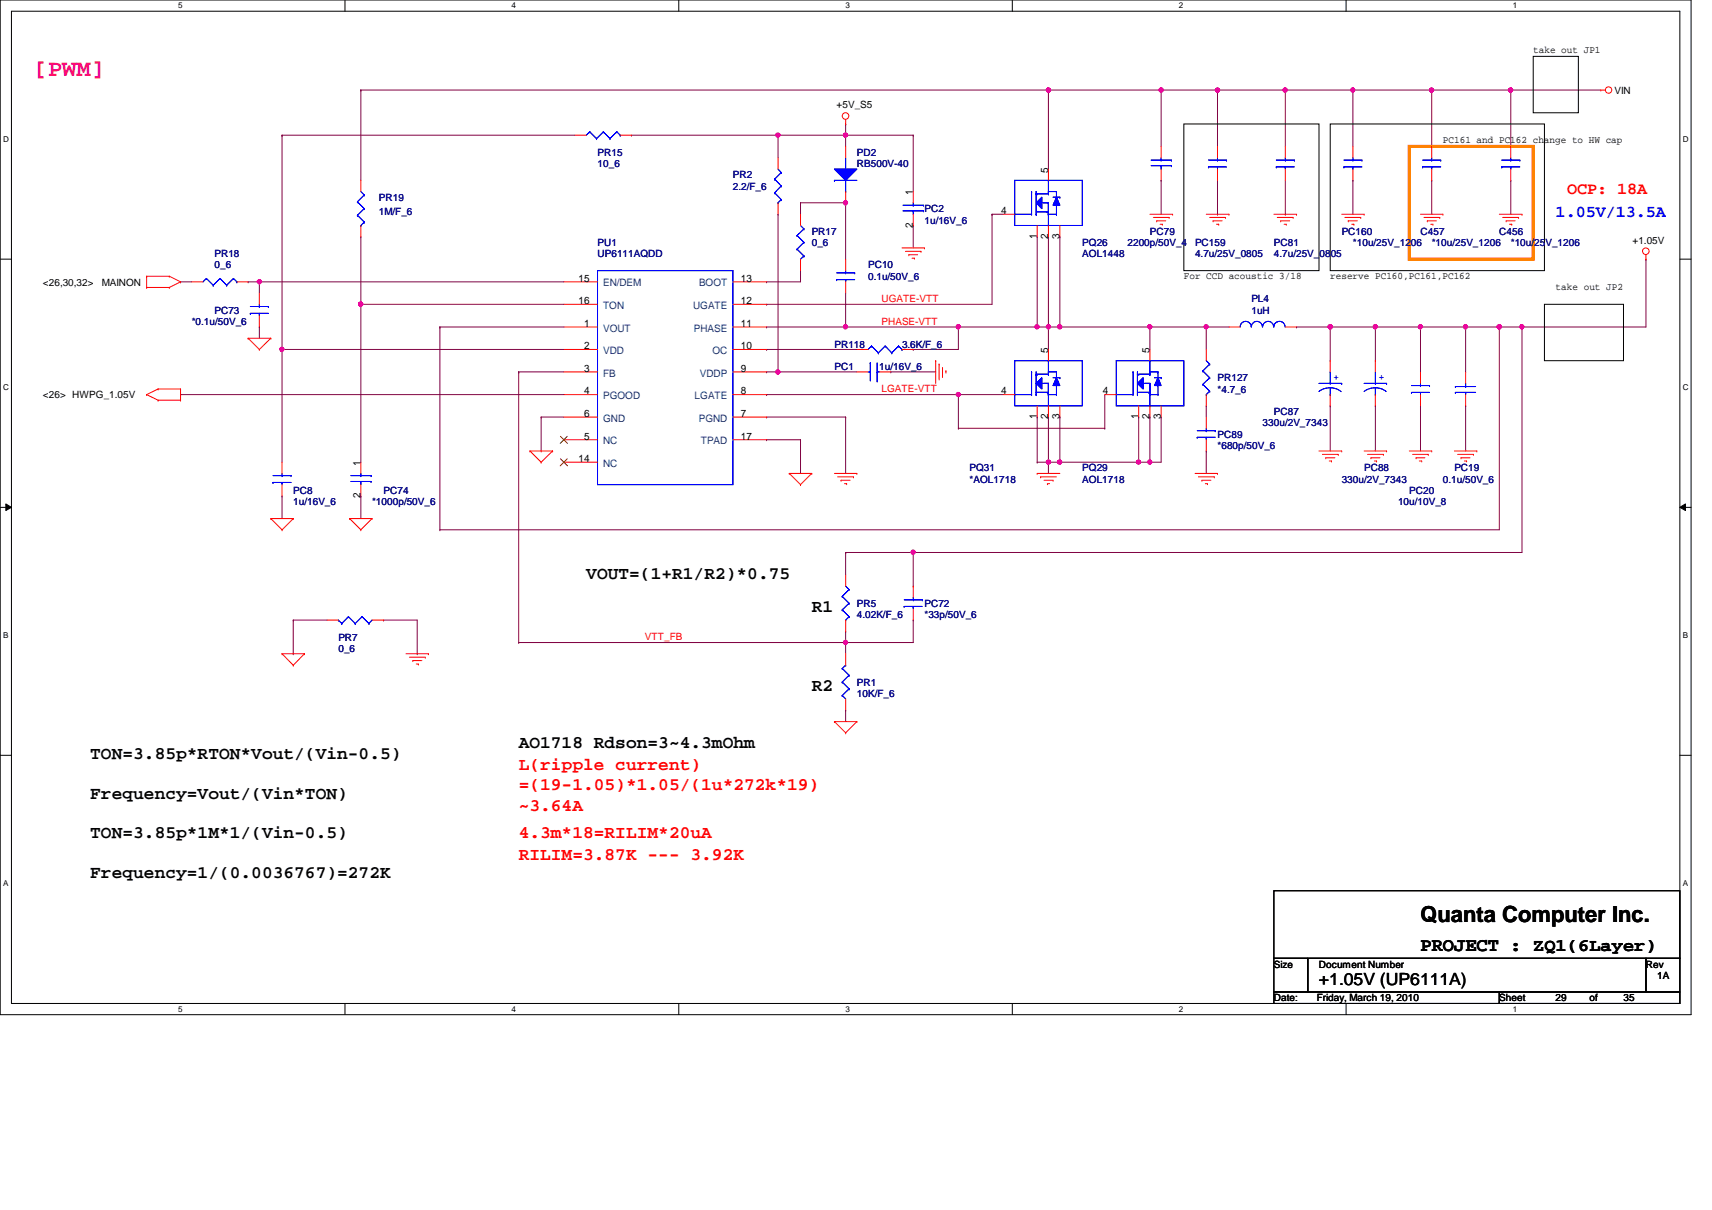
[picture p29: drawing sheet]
<svg xmlns="http://www.w3.org/2000/svg" width="297mm" height="210mm" viewBox="0 0 297 210" stroke-linecap="round" stroke-linejoin="round" font-family="sans-serif">
<defs><g id="words">
<text font-size="4.1" fill="#ff0080" x="5.9" y="13.3">[PWM]</text>
<text font-size="3.9" x="246.5" y="160">Quanta Computer Inc.</text>
<text font-size="3.3" x="246.5" y="165">PROJECT : ZQ1(6Layer)</text>
<g font-size="3.1">
<text x="101.7" y="100.4">VOUT=(1+R1/R2)*0.75</text>
<text x="140.8" y="106.2">R1</text>
<text x="140.8" y="119.9">R2</text>
<text x="15.7" y="131.7">TON=3.85p*RTON*Vout/(Vin-0.5)</text>
<text x="90" y="129.7">AO1718 Rdson=3~4.3mOhm</text>
<text x="15.7" y="138.7">Frequency=Vout/(Vin*TON)</text>
<text x="15.7" y="145.3">TON=3.85p*1M*1/(Vin-0.5)</text>
<text x="15.7" y="152.4">Frequency=1/(0.0036767)=272K</text>
</g>
<g font-size="3.1" fill="#f00">
<text x="90" y="133.6">L(ripple current)</text>
<text x="90" y="137.1">=(19-1.05)*1.05/(1u*272k*19)</text>
<text x="90" y="140.6">~3.64A</text>
<text x="90" y="145.3">4.3m*18=RILIM*20uA</text>
<text x="90" y="149.3">RILIM=3.87K --- 3.92K</text>
</g>
<text font-size="2.9" fill="#f00" x="271.9" y="33.7">OCP: 18A</text>
<text font-size="2.9" fill="#00f" x="269.9" y="37.6">1.05V/13.5A</text>
<text font-size="2.9" x="228.9" y="170.8">+1.05V (UP6111A)</text>
<g font-size="1.8">
<text x="181.9" y="29.9" transform="rotate(-90 181.9 29.9)">5</text>
<text x="158.4" y="33.8" transform="rotate(-90 158.4 33.8)">1</text>
<text x="158.4" y="39.5" transform="rotate(-90 158.4 39.5)">2</text>
<text x="173.7" y="37.1">4</text>
<text x="179.9" y="41.4" transform="rotate(-90 179.9 41.4)">1</text>
<text x="181.9" y="41.4" transform="rotate(-90 181.9 41.4)">2</text>
<text x="183.9" y="41.4" transform="rotate(-90 183.9 41.4)">3</text>
<text x="100.4" y="48.9">15</text>
<text x="100.4" y="52.7">16</text>
<text x="128.5" y="52.7">12</text>
<text x="128.5" y="48.9">13</text>
<text x="101.3" y="56.7">1</text>
<text x="128.5" y="56.7">11</text>
<text x="101.3" y="60.6">2</text>
<text x="101.3" y="64.5">3</text>
<text x="128.5" y="64.5">9</text>
<text x="128.5" y="60.6">10</text>
<text x="181.9" y="61.2" transform="rotate(-90 181.9 61.2)">5</text>
<text x="199.5" y="61.2" transform="rotate(-90 199.5 61.2)">5</text>
<text x="101.3" y="68.4">4</text>
<text x="128.5" y="68.4">8</text>
<text x="173.7" y="68.4">4</text>
<text x="191.3" y="68.4">4</text>
<text x="101.3" y="72.3">6</text>
<text x="101.3" y="76.2">5</text>
<text x="128.5" y="72.3">7</text>
<text x="128.5" y="76.2">17</text>
<text x="179.9" y="72.7" transform="rotate(-90 179.9 72.7)">1</text>
<text x="181.9" y="72.7" transform="rotate(-90 181.9 72.7)">2</text>
<text x="183.9" y="72.7" transform="rotate(-90 183.9 72.7)">3</text>
<text x="197.5" y="72.7" transform="rotate(-90 197.5 72.7)">1</text>
<text x="199.5" y="72.7" transform="rotate(-90 199.5 72.7)">2</text>
<text x="201.4" y="72.7" transform="rotate(-90 201.4 72.7)">3</text>
<text x="62.6" y="80.8" transform="rotate(-90 62.6 80.8)">1</text>
<text x="100.4" y="80.1">14</text>
<text x="62.6" y="86.4" transform="rotate(-90 62.6 86.4)">2</text>
</g>
<g font-size="1.8" fill="#004080">
<text x="104.6" y="49.7">EN/DEM</text>
<text x="104.6" y="53.6">TON</text>
<text x="120.3" y="53.6">UGATE</text>
<text x="121.3" y="49.7">BOOT</text>
<text x="104.6" y="57.5">VOUT</text>
<text x="120.4" y="57.5">PHASE</text>
<text x="104.6" y="61.4">VDD</text>
<text x="104.6" y="65.3">FB</text>
<text x="121.5" y="65.3">VDDP</text>
<text x="123.6" y="61.4">OC</text>
<text x="104.6" y="69.3">PGOOD</text>
<text x="120.5" y="69.3">LGATE</text>
<text x="104.6" y="73.2">GND</text>
<text x="104.6" y="77.1">NC</text>
<text x="121.2" y="73.2">PGND</text>
<text x="121.6" y="77.1">TPAD</text>
<text x="104.6" y="81">NC</text>
</g>
<g font-size="1.7">
<text x="266" y="9.2">take out JP1</text>
<text x="280.1" y="16.3">VIN</text>
<text x="145.2" y="18.8">+5V_S5</text>
<text x="250.4" y="24.8">PC161 and PC162 change to HW cap</text>
<text x="283.2" y="42.3">+1.05V</text>
<text x="7.4" y="49.5">&lt;26,30,32&gt;</text>
<text x="17.6" y="49.5">MAINON</text>
<text x="205.4" y="48.3">For CCD acoustic 3/18</text>
<text x="230.8" y="48.3">reserve PC160,PC161,PC162</text>
<text x="269.9" y="50.3">take out JP2</text>
<text x="7.4" y="69.1">&lt;26&gt; HWPG_1.05V</text>
<text x="221" y="167.9">Size</text>
<text x="228.9" y="167.9">Document Number</text>
<text x="285.6" y="167.9">Rev</text>
<text x="221" y="173.7">Date:</text>
<text x="228.5" y="173.7">Friday, March 19, 2010</text>
<text x="260.1" y="173.7">Sheet</text>
<text x="269.9" y="173.7">29</text>
<text x="275.8" y="173.7">of</text>
<text x="281.7" y="173.7">35</text>
<text x="287.5" y="169.8">1A</text>
</g>
<g font-size="1.7" fill="#000080">
<text x="103.7" y="27">PR15</text>
<text x="103.7" y="29">10_6</text>
<text x="148.7" y="27">PD2</text>
<text x="148.7" y="29">RB500V-40</text>
<text x="65.7" y="34.8">PR19</text>
<text x="127.2" y="30.9">PR2</text>
<text x="127.2" y="32.9">2.2/F_6</text>
<text x="65.7" y="37.2">1M/F_6</text>
<text x="140.8" y="40.7">PR17</text>
<text x="160.4" y="36.8">PC2</text>
<text x="160.4" y="38.8">1u/16V_6</text>
<text x="199.5" y="40.7">PC79</text>
<text x="232.8" y="40.7">PC160</text>
<text x="246.5" y="40.7">C457</text>
<text x="260.1" y="40.7">C456</text>
<text x="37.2" y="44.6">PR18</text>
<text x="37.2" y="46.6">0_6</text>
<text x="103.7" y="42.7">PU1</text>
<text x="103.7" y="44.6">UP6111AQDD</text>
<text x="140.8" y="42.7">0_6</text>
<text x="150.6" y="46.6">PC10</text>
<text x="187.8" y="42.7">PQ26</text>
<text x="187.8" y="44.6">AOL1448</text>
<text x="195.6" y="42.7">2200p/50V_4</text>
<text x="207.3" y="42.7">PC159</text>
<text x="207.3" y="44.6">4.7u/25V_0805</text>
<text x="221" y="42.7">PC81</text>
<text x="221" y="44.6">4.7u/25V_0805</text>
<text x="234.7" y="42.7">*10u/25V_1206</text>
<text x="248.4" y="42.7">*10u/25V_1206</text>
<text x="262.1" y="42.7">*10u/25V_1206</text>
<text x="150.6" y="48.6">0.1u/50V_6</text>
<text x="217.1" y="52.5">PL4</text>
<text x="33.3" y="56.3">*0.1u/50V_6</text>
<text x="37.2" y="54.4">PC73</text>
<text x="217.1" y="54.4">1uH</text>
<text x="144.8" y="60.3">PR118</text>
<text x="144.8" y="64.2">PC1</text>
<text x="152.6" y="64.2">1u/16V_6</text>
<text x="156.5" y="60.3">3.6K/F_6</text>
<text x="211.2" y="66.1">PR127</text>
<text x="211.2" y="68.1">*4.7_6</text>
<text x="211.2" y="75.9">PC89</text>
<text x="211.2" y="77.9">*680p/50V_6</text>
<text x="219.1" y="74">330u/2V_7343</text>
<text x="221" y="72">PC87</text>
<text x="168.2" y="81.8">PQ31</text>
<text x="168.2" y="83.7">*AOL1718</text>
<text x="187.8" y="81.8">PQ29</text>
<text x="187.8" y="83.7">AOL1718</text>
<text x="232.8" y="83.7">330u/2V_7343</text>
<text x="236.7" y="81.8">PC88</text>
<text x="250.4" y="83.7">0.1u/50V_6</text>
<text x="252.3" y="81.8">PC19</text>
<text x="50.9" y="85.7">PC8</text>
<text x="50.9" y="87.7">1u/16V_6</text>
<text x="64.6" y="87.7">*1000p/50V_6</text>
<text x="66.5" y="85.7">PC74</text>
<text x="242.6" y="87.7">10u/10V_8</text>
<text x="244.5" y="85.7">PC20</text>
<text x="148.7" y="105.2">PR5</text>
<text x="148.7" y="107.2">4.02K/F_6</text>
<text x="160.4" y="105.2">PC72</text>
<text x="160.4" y="107.2">*33p/50V_6</text>
<text x="58.7" y="111.1">PR7</text>
<text x="58.7" y="113.1">0_6</text>
<text x="148.7" y="119">PR1</text>
<text x="148.7" y="120.9">10K/F_6</text>
</g>
<g font-size="1.7" fill="#f00">
<text x="152.9" y="52.4">UGATE-VTT</text>
<text x="152.9" y="56.3">PHASE-VTT</text>
<text x="152.9" y="68.1">LGATE-VTT</text>
<text x="111.9" y="111.1">VTT_FB</text>
</g>
<g font-size="1.7" fill="#00f">
<text x="231.4" y="65.9">+</text>
<text x="239.2" y="65.9">+</text>
</g>
<g font-size="1.4">
<text x="30.9" y="1.4">5</text>
<text x="88.8" y="1.4">4</text>
<text x="146.7" y="1.4">3</text>
<text x="204.6" y="1.4">2</text>
<text x="262.5" y="1.4">1</text>
<text x=".5" y="24.7">D</text>
<text x="292" y="24.7">D</text>
<text x=".5" y="67.7">C</text>
<text x="292" y="67.7">C</text>
<text x=".5" y="110.7">B</text>
<text x="292" y="110.7">B</text>
<text x=".5" y="153.8">A</text>
<text x="292" y="153.8">A</text>
<text x="30.9" y="175.5">5</text>
<text x="88.8" y="175.5">4</text>
<text x="146.7" y="175.5">3</text>
<text x="204.6" y="175.5">2</text>
<text x="262.5" y="175.5">1</text>
</g>
</g></defs>
<path d="M0 0h293.4v176h-293.4zM2 1.9h289.5v172.2h-289.5z" fill="none" stroke="#000" stroke-width=".17"/>
<g fill="#fff">
<path d="M30.9 .2h.8v1.5h-.8z"/>
<path d="M30.9 174.3h.8v1.5h-.8z"/>
</g>
<path d="M59.9 0v1.9M59.9 174.1v1.9" fill="none" stroke="#000" stroke-width=".17"/>
<g fill="#fff">
<path d="M88.8 .2h.7v1.5h-.7z"/>
<path d="M88.8 174.3h.7v1.5h-.7z"/>
</g>
<path d="M117.8 0v1.9M117.8 174.1v1.9" fill="none" stroke="#000" stroke-width=".17"/>
<g fill="#fff">
<path d="M146.7 .2h.7v1.5h-.7z"/>
<path d="M146.7 174.3h.7v1.5h-.7z"/>
</g>
<path d="M175.6 0v1.9M175.6 174.1v1.9" fill="none" stroke="#000" stroke-width=".17"/>
<g fill="#fff">
<path d="M204.6 .2h.7v1.5h-.7z"/>
<path d="M204.6 174.3h.7v1.5h-.7z"/>
</g>
<path d="M233.5 0v1.9M233.5 174.1v1.9" fill="none" stroke="#000" stroke-width=".17"/>
<g fill="#fff">
<path d="M262.5 .2h.7v1.5h-.7z"/>
<path d="M262.5 174.3h.7v1.5h-.7z"/>
<path d="M.5 23.5h1v1.5h-1z"/>
<path d="M292 23.5h.9v1.5h-.9z"/>
<path d="M.5 66.5h1v1.5h-1z"/>
<path d="M292 66.5h.9v1.5h-.9z"/>
</g>
<path d="M0 45h2M291.5 45h1.9" fill="none" stroke="#000" stroke-width=".17"/>
<g fill="#fff">
<path d="M.5 109.5h.9v1.5h-.9z"/>
<path d="M292 109.5h.9v1.5h-.9z"/>
</g>
<path d="M0 88h2M1 87.4l1 .6-1 .6zM291.5 88l.9-.6v1.2zM291.5 88h1.9" fill="none" stroke="#000" stroke-width=".17"/>
<path d="M1 87.4l1 .6-1 .6zM291.5 88l.9-.6v1.2z" fill="#000"/>
<g fill="#fff">
<path d="M.5 152.5h.9v1.6h-.9z"/>
<path d="M292 152.5h.9v1.6h-.9z"/>
</g>
<path d="M0 131h2M291.5 131h1.9" fill="none" stroke="#000" stroke-width=".17"/>
<path d="M172.1 37.2h.1M172.1 37.2v15.6M180 41.1h.1M180 56.7h.1M180 41.1v15.6M181.9 41.1h.1M181.9 41.1v15.6h-1.9" fill="none" stroke="#800040" stroke-width=".17"/>
<circle cx="179.9" cy="56.7" r=".38" fill="#f0f"/>
<circle cx="179.9" cy="56.7" r=".38" fill="none" stroke="#f0f" stroke-width=".17"/>
<path d="M181.9 56.7h.1M183.9 41.1h.1M183.9 41.1v15.6h-2" fill="none" stroke="#800040" stroke-width=".17"/>
<circle cx="181.9" cy="56.7" r=".38" fill="#f0f"/>
<circle cx="181.9" cy="56.7" r=".38" fill="none" stroke="#f0f" stroke-width=".17"/>
<path d="M181.9 56.7h.1M181.9 56.7v3.9M180 72.3h.1M180 72.3v7.9M181.9 80.2h.1M181.9 80.2h2" fill="none" stroke="#800040" stroke-width=".17"/>
<circle cx="181.9" cy="80.2" r=".37" fill="#f0f"/>
<circle cx="181.9" cy="80.2" r=".37" fill="none" stroke="#f0f" stroke-width=".17"/>
<path d="M183.9 72.3h.1M183.9 72.3v7.9" fill="none" stroke="#800040" stroke-width=".17"/>
<circle cx="183.9" cy="80.2" r=".37" fill="#f0f"/>
<circle cx="183.9" cy="80.2" r=".37" fill="none" stroke="#f0f" stroke-width=".17"/>
<path d="M62.6 15.6h.1M62.6 15.6h119.3M181.9 15.6h.1M181.9 15.6v13.7M209.3 56.7h.1M209.3 56.7h3.9M166.3 68.5h.1M166.3 68.5h7.8M181.9 80.2h.1M181.9 80.2v1.9" fill="none" stroke="#800040" stroke-width=".17"/>
<circle cx="166.3" cy="68.4" r=".37" fill="#f0f"/>
<circle cx="166.3" cy="68.4" r=".37" fill="none" stroke="#f0f" stroke-width=".17"/>
<path d="M138.9 35.2h.1M138.9 35.2v2M138.9 35.2h7.8M146.7 23.5h.1M146.7 35.2h.1M146.7 23.5v1.9M146.7 35.2v9.8M133 48.9h.1M138.9 46.9h.1M138.9 46.9v2h-5.9" fill="none" stroke="#800040" stroke-width=".17"/>
<circle cx="146.7" cy="35.2" r=".38" fill="#f0f"/>
<circle cx="146.7" cy="35.2" r=".38" fill="none" stroke="#f0f" stroke-width=".17"/>
<path d="M90 64.5h.1M90 64.5v47M93.9 72.3h.1M93.9 72.3h3.9M135 64.5h.1M135 64.5h13.7M48.9 86.1h.1M48.9 86.1v3.9M146.7 111.5h.1M146.7 111.5v1.9" fill="none" stroke="#800040" stroke-width=".17"/>
<circle cx="135" cy="64.5" r=".38" fill="#f0f"/>
<circle cx="135" cy="64.5" r=".38" fill="none" stroke="#f0f" stroke-width=".17"/>
<path d="M158.5 39.1h.1M158.5 39.1v3.9M48.9 60.6h.1M48.9 60.6h48.9M133 60.6h.1M133 60.6h15.7M146.7 123.2h.1M146.7 123.2v2" fill="none" stroke="#800040" stroke-width=".17"/>
<circle cx="48.9" cy="60.6" r=".37" fill="#f0f"/>
<circle cx="48.9" cy="60.6" r=".37" fill="none" stroke="#f0f" stroke-width=".17"/>
<path d="M146.7 23.5h.1M146.7 23.5h11.8M246.5 56.7h.1M246.5 56.7v7.8" fill="none" stroke="#800040" stroke-width=".17"/>
<circle cx="146.7" cy="23.4" r=".37" fill="#f0f"/>
<circle cx="146.7" cy="23.4" r=".37" fill="none" stroke="#f0f" stroke-width=".17"/>
<path d="M48.9 23.5h.1M48.9 23.5h50.9M62.6 52.8h.1M62.6 52.8h35.2M76.3 56.7h.1M76.3 56.7h21.5M133 56.7h.1M133 56.7h13.7M158.5 107.6h.1M158.5 107.6v3.9" fill="none" stroke="#800040" stroke-width=".17"/>
<circle cx="62.6" cy="52.8" r=".37" fill="#f0f"/>
<circle cx="62.6" cy="52.8" r=".37" fill="none" stroke="#f0f" stroke-width=".17"/>
<path d="M76.3 56.7h.1M76.3 56.7v35.2M133 52.8h.1M133 52.8h39.1M254.3 56.7h.1M254.3 56.7h5.8M158.5 60.6h.1M158.5 60.6h7.8M76.3 91.9h.1M76.3 91.9h183.8" fill="none" stroke="#800040" stroke-width=".17"/>
<circle cx="260.1" cy="56.7" r=".38" fill="#f0f"/>
<circle cx="260.1" cy="56.7" r=".38" fill="none" stroke="#f0f" stroke-width=".17"/>
<g fill="none" stroke="#800040" stroke-width=".17">
<path d="M146.7 21.5h.1M146.7 21.5v2M158.5 23.5h.1M158.5 23.5v9.7M146.7 56.7h.1M146.7 50.8v5.9M230.8 56.7v5.9M133 72.3h.1M133 72.3h13.7M230.8 62.6h.1M246.5 70.4h.1M246.5 70.4v7.8"/>
<path d="M146.7 111.5h.1M146.7 111.5h11.8"/>
</g>
<circle cx="146.7" cy="111.4" r=".37" fill="#f0f"/>
<circle cx="146.7" cy="111.4" r=".37" fill="none" stroke="#f0f" stroke-width=".17"/>
<path d="M146.7 56.7h.1M146.7 56.7h19.6" fill="none" stroke="#800040" stroke-width=".17"/>
<circle cx="166.2" cy="56.7" r=".38" fill="#f0f"/>
<circle cx="166.2" cy="56.7" r=".38" fill="none" stroke="#f0f" stroke-width=".17"/>
<circle cx="146.7" cy="56.7" r=".38" fill="#f0f"/>
<circle cx="146.7" cy="56.7" r=".38" fill="none" stroke="#f0f" stroke-width=".17"/>
<path d="M62.6 15.6h.1M62.6 15.6v15.7M43 48.9h.1M43 48.9h2M62.6 52.8h.1M62.6 52.8v27.4M166.3 56.7h.1M166.3 56.7v3.9M62.6 86.1h.1M62.6 86.1v3.9" fill="none" stroke="#800040" stroke-width=".17"/>
<circle cx="62.6" cy="52.8" r=".37" fill="#f0f"/>
<circle cx="62.6" cy="52.8" r=".37" fill="none" stroke="#f0f" stroke-width=".17"/>
<g fill="none" stroke="#800040" stroke-width=".17">
<path d="M31.3 48.9h.1M31.3 48.9h2M45 48.9h.1M45 48.9h52.8M45 48.9v1.9M260.1 56.7h.1M260.1 56.7v35.2M48.9 60.6h.1M48.9 60.6v19.6M90 64.5h.1M90 64.5h7.8M93.9 78.2h.1"/>
<path d="M93.9 72.3v5.9M230.8 70.4h.1M230.8 70.4v7.8"/>
</g>
<circle cx="45" cy="48.9" r=".37" fill="#f0f"/>
<circle cx="45" cy="48.9" r=".37" fill="none" stroke="#f0f" stroke-width=".17"/>
<path d="M45 56.7h.1M45 56.7v2M209.3 56.7h.1M209.3 56.7v3.9M209.3 70.4h.1M209.3 78.2h.1M209.3 70.4v1.9M209.3 78.2v3.9" fill="none" stroke="#800040" stroke-width=".17"/>
<circle cx="209.3" cy="56.7" r=".38" fill="#f0f"/>
<circle cx="209.3" cy="56.7" r=".38" fill="none" stroke="#f0f" stroke-width=".17"/>
<path d="M199.5 56.7h.1M199.5 56.7h9.8" fill="none" stroke="#800040" stroke-width=".17"/>
<circle cx="199.5" cy="56.7" r=".38" fill="#f0f"/>
<circle cx="199.5" cy="56.7" r=".38" fill="none" stroke="#f0f" stroke-width=".17"/>
<g fill="none" stroke="#800040" stroke-width=".17">
<path d="M62.6 41.1h.1M62.6 41.1v11.7M238.6 56.7h.1M238.6 56.7h7.9M31.3 68.5h.1M31.3 68.5h66.5M146.7 72.3h.1M146.7 72.3v9.8M181.9 72.3h.1M181.9 72.3v7.9h-1.9M180 80.2h.1M146.7 109.5h.1"/>
<path d="M146.7 109.5v2"/>
</g>
<circle cx="246.4" cy="56.7" r=".38" fill="#f0f"/>
<circle cx="246.4" cy="56.7" r=".38" fill="none" stroke="#f0f" stroke-width=".17"/>
<circle cx="238.6" cy="56.7" r=".38" fill="#f0f"/>
<circle cx="238.6" cy="56.7" r=".38" fill="none" stroke="#f0f" stroke-width=".17"/>
<path d="M181.9 15.6h.1M181.9 15.6h19.6M201.5 15.6h.1M201.5 15.6v9.8M201.5 31.3h.1M201.5 31.3v5.9" fill="none" stroke="#800040" stroke-width=".17"/>
<circle cx="181.9" cy="15.6" r=".38" fill="#f0f"/>
<circle cx="181.9" cy="15.6" r=".38" fill="none" stroke="#f0f" stroke-width=".17"/>
<path d="M135 23.5h.1M135 23.5h11.7M135 23.5v3.9M166.3 56.7h.1M166.3 56.7h13.7M154.6 64.5h.1M154.6 64.5h7.7" fill="none" stroke="#800040" stroke-width=".17"/>
<circle cx="135" cy="23.4" r=".37" fill="#f0f"/>
<circle cx="135" cy="23.4" r=".37" fill="none" stroke="#f0f" stroke-width=".17"/>
<path d="M135 37.2h.1M135 37.2v27.3h-2M172.1 37.2h.1M172.1 37.2h2M254.3 56.7h.1M254.3 56.7v7.8M133 64.5h.1M254.3 70.4h.1M254.3 70.4v7.8" fill="none" stroke="#800040" stroke-width=".17"/>
<circle cx="254.3" cy="56.7" r=".38" fill="#f0f"/>
<circle cx="254.3" cy="56.7" r=".38" fill="none" stroke="#f0f" stroke-width=".17"/>
<g fill="none" stroke="#800040" stroke-width=".17">
<path d="M146.7 95.8h.1M146.7 95.8v3.9M158.5 95.8h.1M158.5 95.8h105.6M50.9 113.4h.1M50.9 107.6h.1M50.9 107.6v5.8M50.9 107.6h5.9M66.5 107.6h.1M66.5 107.6h5.9v5.8M72.4 113.4h.1M90 111.5h.1"/>
<path d="M90 111.5h56.7"/>
</g>
<circle cx="158.4" cy="95.8" r=".38" fill="#f0f"/>
<circle cx="158.4" cy="95.8" r=".38" fill="none" stroke="#f0f" stroke-width=".17"/>
<path d="M264.1 56.7h.1M264.1 56.7v39.1" fill="none" stroke="#800040" stroke-width=".17"/>
<circle cx="264" cy="56.7" r=".38" fill="#f0f"/>
<circle cx="264" cy="56.7" r=".38" fill="none" stroke="#f0f" stroke-width=".17"/>
<g fill="none" stroke="#800040" stroke-width=".17">
<path d="M48.9 23.5h.1M48.9 23.5v37.1M225 56.7h.1M225 56.7h5.8M238.6 56.7v5.9M133 76.3h.1M133 76.3h5.9M138.9 76.3h.1M138.9 76.3v5.8M238.6 70.4h.1M238.6 62.6h.1M238.6 70.4v7.8"/>
<path d="M158.5 95.8v5.9M158.5 101.7h.1"/>
</g>
<circle cx="230.8" cy="56.7" r=".38" fill="#f0f"/>
<circle cx="230.8" cy="56.7" r=".38" fill="none" stroke="#f0f" stroke-width=".17"/>
<path d="M230.8 56.7h.1M230.8 56.7h7.8M246.5 56.7h.1M246.5 56.7h7.8" fill="none" stroke="#800040" stroke-width=".17"/>
<circle cx="230.8" cy="56.7" r=".38" fill="#f0f"/>
<circle cx="230.8" cy="56.7" r=".38" fill="none" stroke="#f0f" stroke-width=".17"/>
<path d="M183.9 56.7h.1M183.9 56.7h15.6M199.5 56.7h.1M199.5 56.7v3.9" fill="none" stroke="#800040" stroke-width=".17"/>
<circle cx="183.9" cy="56.7" r=".38" fill="#f0f"/>
<circle cx="183.9" cy="56.7" r=".38" fill="none" stroke="#f0f" stroke-width=".17"/>
<path d="M197.6 72.3h.1M197.6 72.3v7.9h-13.7M183.9 80.2h.1" fill="none" stroke="#800040" stroke-width=".17"/>
<circle cx="197.5" cy="80.2" r=".37" fill="#f0f"/>
<circle cx="197.5" cy="80.2" r=".37" fill="none" stroke="#f0f" stroke-width=".17"/>
<path d="M199.5 72.3h.1M199.5 72.3v7.9M199.5 80.2h.1M199.5 80.2h2" fill="none" stroke="#800040" stroke-width=".17"/>
<circle cx="199.5" cy="80.2" r=".37" fill="#f0f"/>
<circle cx="199.5" cy="80.2" r=".37" fill="none" stroke="#f0f" stroke-width=".17"/>
<g fill="none" stroke="#800040" stroke-width=".17">
<path d="M262.1 15.6h.1M262.1 15.6h15.6M109.6 23.5h.1M109.6 23.5h25.4M260.1 56.7h.1M260.1 56.7h25.5M264.1 56.7h.1M133 68.5h.1M133 68.5h33.3M166.3 68.5h.1M166.3 74.3h.1M166.3 68.5v5.8"/>
<path d="M166.3 74.3h25.4M191.7 74.3h.1M191.7 68.5v5.8M201.5 72.3h.1M201.5 72.3v7.9M146.7 95.8h.1M146.7 95.8h11.8M197.6 80.2h.1M197.6 80.2h1.9"/>
</g>
<circle cx="260.1" cy="56.7" r=".38" fill="#f0f"/>
<circle cx="260.1" cy="56.7" r=".38" fill="none" stroke="#f0f" stroke-width=".17"/>
<path d="M223 15.6h.1M223 15.6h11.7M285.6 45h.1M285.6 45v11.7" fill="none" stroke="#800040" stroke-width=".17"/>
<circle cx="223" cy="15.6" r=".38" fill="#f0f"/>
<circle cx="223" cy="15.6" r=".38" fill="none" stroke="#f0f" stroke-width=".17"/>
<path d="M234.7 15.6h.1M234.7 15.6v9.8M234.7 31.3h.1M234.7 31.3v5.9" fill="none" stroke="#800040" stroke-width=".17"/>
<circle cx="234.7" cy="15.6" r=".38" fill="#f0f"/>
<circle cx="234.7" cy="15.6" r=".38" fill="none" stroke="#f0f" stroke-width=".17"/>
<path d="M248.4 15.6h.1M248.4 15.6v9.8M248.4 31.3h.1M248.4 31.3v5.9" fill="none" stroke="#800040" stroke-width=".17"/>
<circle cx="248.4" cy="15.6" r=".38" fill="#f0f"/>
<circle cx="248.4" cy="15.6" r=".38" fill="none" stroke="#f0f" stroke-width=".17"/>
<path d="M234.7 15.6h.1M234.7 15.6h13.7M262.1 15.6h.1M262.1 15.6v9.8M262.1 31.3h.1M262.1 31.3v5.9" fill="none" stroke="#800040" stroke-width=".17"/>
<circle cx="262.1" cy="15.6" r=".38" fill="#f0f"/>
<circle cx="262.1" cy="15.6" r=".38" fill="none" stroke="#f0f" stroke-width=".17"/>
<path d="M211.2 15.6h.1M211.2 15.6h11.8M223 15.6h.1M223 15.6v9.8M248.4 15.6h.1M248.4 15.6h13.7" fill="none" stroke="#800040" stroke-width=".17"/>
<circle cx="211.2" cy="15.6" r=".38" fill="#f0f"/>
<circle cx="211.2" cy="15.6" r=".38" fill="none" stroke="#f0f" stroke-width=".17"/>
<path d="M201.5 15.6h.1M201.5 15.6h9.7M211.2 15.6h.1M211.2 15.6v9.8" fill="none" stroke="#800040" stroke-width=".17"/>
<circle cx="201.5" cy="15.6" r=".38" fill="#f0f"/>
<circle cx="201.5" cy="15.6" r=".38" fill="none" stroke="#f0f" stroke-width=".17"/>
<path d="M211.2 37.2h.1M211.2 31.3v5.9M223 37.2h.1M223 31.3v5.9" fill="none" stroke="#800040" stroke-width=".17"/>
<g fill="none" stroke="#f00" stroke-width=".17">
<path d="M277.7 15.6h.1M277.7 15.6h.8M135 27.4v1.9M135 35.2v2M146.7 21.5h.1M146.7 20.7v.8M158.5 33.2v2M158.5 37.2v1.9M199.5 37.2h4M200.1 37.7h2.8M200.7 38.3h.1M200.7 38.3h1.6"/>
<path d="M201.3 38.9h.4M201.7 38.9h.1M202.9 37.7h.1M203.5 37.2h.1M209.3 37.2h3.9M209.9 37.7h2.7M210.5 38.3h.1M210.5 38.3h1.5M211.1 38.9h.4M211.5 38.9h.1M212.6 37.7h.1M213.2 37.2h.1"/>
<path d="M221 37.2h4M221.6 37.7h2.8M222.2 38.3h.1M222.2 38.3h1.6M222.8 38.9h.4M223 25.4v2M223 29.3v2M223.2 38.9h.1M224.4 37.7h.1M225 37.2h.1M232.8 37.2h3.9M233.3 37.7h2.8"/>
<path d="M233.9 38.3h.1M233.9 38.3h1.6M234.5 38.9h.4M234.9 38.9h.1M236.1 37.7h.1M236.7 37.2h.1M246.5 37.2h3.9M247.1 37.7h2.7M247.6 38.3h.1M247.6 38.3h1.6M248.2 38.9h.4M248.4 25.4v2"/>
<path d="M248.4 29.3v2M248.6 38.9h.1M249.8 37.7h.1M250.4 37.2h.1M260.1 37.2h4M260.7 37.7h2.8M261.3 38.3h.1M261.3 38.3h1.6M261.9 38.9h.4M262.3 38.9h.1M263.5 37.7h.1M264.1 37.2h.1"/>
<path d="M25.4 49.9h.1M25.4 47.9h.1M25.4 47.9h4M25.4 49.9h4M25.4 47.9v2M29.4 47.9h.1M29.4 49.9h.1M29.4 47.9l1.9 1M31.3 48.9h.1M31.3 48.9l-1.9 1M43 58.7h.1M43 58.7h4"/>
<path d="M43 58.7l2 1.9M47 58.7h.1M47 58.7l-2 1.9M97.8 48.9h5.9M97.8 52.8h5.9M97.8 56.7h5.9M127.2 48.9h5.8M127.2 52.8h5.8M127.2 56.7h5.8M146.7 45v1.9M146.7 48.9v1.9M156.5 43h3.9"/>
<path d="M157.1 43.6h2.7M157.7 44.2h.1M157.7 44.2h1.5M158.2 44.8h.5M158.7 44.8h.1M159.8 43.6h.1M160.4 43h.1M285.6 45h.1M285.6 44.2v.8M25.4 68.5h.1M25.4 68.5l2 .9M27.4 67.5h.1"/>
<path d="M27.4 69.4h.1M27.4 67.5l-2 1M27.4 67.5h3.9M27.4 69.4h3.9M31.3 67.5h.1M31.3 69.4h.1M31.3 67.5v1.9M45 60.6h.1M91.9 78.2h.1M91.9 78.2h4M91.9 78.2l2 2M95.9 78.2h.1"/>
<path d="M95.9 78.2l-2 2M97.8 60.6h5.9M97.8 64.5h5.9M97.8 68.5h5.9M97.8 72.3h5.9M97.8 76.3h5.9M127.2 60.6h5.8M127.2 64.5h5.8M127.2 68.5h5.8M127.2 72.3h5.8M127.2 76.3h5.8M162.3 62.6h.1"/>
<path d="M162.3 62.6v3.9M162.9 63.2h.1M162.9 63.2v2.7M163.5 65.3h.1M163.5 63.8v1.5M164.1 64.3h.1M164.1 64.3v.4M209.3 60.6v2M209.3 68.5v1.9M228.9 78.2h3.9M229.4 78.8h2.8M230 79.4h.1"/>
<path d="M230 79.4h1.6M230.6 80h.4M231 80h.1M232.2 78.8h.1M232.8 78.2h.1M236.7 78.2h3.9M237.3 78.8h2.7M237.9 79.4h.1M237.9 79.4h1.5M238.5 80h.3M238.8 80h.1M240 78.8h.1"/>
<path d="M240.6 78.2h.1M244.5 78.2h3.9M245.1 78.8h2.7M245.7 79.4h.1M245.7 79.4h1.5M246.2 80h.5M246.7 80h.1M247.8 78.8h.1M248.4 78.2h.1M252.3 78.2h3.9M252.9 78.8h2.7M253.5 79.4h.1"/>
<path d="M253.5 79.4h1.6M254.1 80h.4M254.3 64.5v2M254.3 68.5v1.9M254.5 80h.1M255.6 78.8h.1M256.2 78.2h.1M47 90h.1M47 90h3.9M47 90l1.9 1.9M48.9 91.9h.1M50.9 90h.1"/>
<path d="M50.9 90l-2 1.9M60.7 90h.1M60.7 90h3.9M60.7 90l1.9 1.9M62.6 91.9h.1M64.6 90h.1M64.6 90l-2 1.9M93.9 80.2h.1M97.8 80.2h5.9M136.9 82.1h.1M136.9 82.1h3.9M136.9 82.1l2 2"/>
<path d="M138.9 84.1h.1M140.8 82.1h.1M140.8 82.1l-1.9 2M144.8 82.1h3.9M145.3 82.7h2.8M145.9 83.3h.1M145.9 83.3h1.6M146.5 83.9h.4M146.9 83.9h.1M148.1 82.7h.1M148.7 82.1h.1M180 82.1h.1"/>
<path d="M180 82.1h3.9M180.5 82.7h.1M180.5 82.7h2.8M181.1 83.3h1.6M181.7 83.9h.1M181.7 83.9h.4M182.7 83.3h.1M207.3 82.1h3.9M207.9 82.7h2.8M208.5 83.3h.1M208.5 83.3h1.6M209.1 83.9h.4"/>
<path d="M209.5 83.9h.1M210.7 82.7h.1M211.2 82.1h.1M48.9 113.4h.1M48.9 113.4h3.9M48.9 113.4l2 2M50.9 115.4h.1M52.8 113.4h.1M52.8 113.4l-1.9 2M70.4 113.4h3.9M71 114h2.8M71.6 114.6h.1"/>
<path d="M71.6 114.6h1.6M72.2 115.2h.4M72.6 115.2h.1M73.8 114h.1M74.3 113.4h.1M146.7 113.4v2M144.8 125.2h.1M144.8 125.2h3.9M144.8 125.2l1.9 1.9M146.7 127.1h.1M146.7 121.2v2M148.7 125.2h.1"/>
<path d="M148.7 125.2l-2 1.9"/>
<circle cx="279.1" cy="15.6" r=".56"/>
<circle cx="146.7" cy="20.1" r=".57"/>
<circle cx="285.6" cy="43.6" r=".57"/>
</g>
<path d="M266 9.8h7.9v9.8h-7.9zM205.4 21.5h23.5v25.4h-23.5zM230.8 21.5h37.2v25.4h-37.2zM268 52.8h13.7v9.8h-13.7zM221 154.5h70.5v11.7h-70.5zM221 166.2h5.9v5.9h-5.9zM221 172.1h39.1v2h-39.1zM226.9 166.2h58.7v5.9h-58.7zM260.1 172.1h31.4v2h-31.4zM285.6 166.2h5.9v5.9h-5.9z" fill="none" stroke="#000" stroke-width=".17"/>
<path d="M244.5 25.4h21.5v19.6h-21.5z" fill="none" stroke="#ff8000" stroke-width=".55"/>
<g fill="none" stroke="#00f" stroke-width=".17">
<path d="M134.4 31.1h.1M134.4 33.4h.1M134.4 31.1l1.1 1.2M134.4 33.4l1.1 1.2M135 35.2h.1M135 29.3l.5 .6M135.5 29.9h.1M135.5 32.3h.1M135.5 34.6h.1M135.5 29.9l-1.1 1.2M135.5 32.3l-1.1 1.1M135.5 34.6l-.5 .6"/>
<path d="M156.7 36.6h3.5M156.7 35.6h3.5M158.5 35.6h.1M158.5 36.6h.1M158.5 35.2v.4M158.5 36.6v.6M160.2 36.6h.1M160.2 35.6h.1M221.4 29h.1M221.4 29h3.2M221.4 27.8h3.2M223 27.8h.1"/>
<path d="M223 29h.1M223 27.4v.4M223 29v.3M224.6 27.8h.1M246.8 29h.1M246.8 29h3.2M246.8 27.8h3.2M248.4 27.8h.1M248.4 29h.1M248.4 27.4v.4M248.4 29v.3M250 27.8h.1"/>
<path d="M103.7 46.9h23.5v37.2h-23.5zM145.2 48.5h.1M145.2 47.3h3.1M145.2 48.5h3.1M146.7 48.5h.1M146.7 47.3h.1M146.7 46.9v.4M146.7 48.5v.4M148.3 47.3h.1M208.7 64.3h.1M208.7 66.7h.1M208.7 64.3l1.2 1.2"/>
<path d="M208.7 66.7l1.2 1.2M209.3 68.5h.1M209.3 62.6l.6 .6M209.9 63.2h.1M209.9 65.5h.1M209.9 67.9h.1M209.9 63.2l-1.2 1.1M209.9 65.5l-1.2 1.2M209.9 67.9l-.6 .6M252.5 67.1h.1M252.5 68.1h.1M252.5 67.1h3.5"/>
<path d="M252.5 68.1h3.5M254.3 68.1h.1M254.3 67.1h.1M254.3 66.5v.6M254.3 68.1v.4M146.1 118.3h.1M146.1 116h.1M146.1 118.3l1.2 1.2M146.1 116l1.2 1.1M146.7 115.4h.1M146.7 115.4l-.6 .6M147.3 119.5h.1"/>
<path d="M147.3 117.1h.1M147.3 119.5l-1.2 1.1M147.3 117.1l-1.2 1.2M146.1 120.6h.1M146.1 120.6l.6 .6"/>
</g>
<path d="M97.2 75.7l1.3 1.2M97.2 79.6l1.3 1.2M98.4 75.7l-1.2 1.2M98.4 79.6l-1.2 1.2" fill="none" stroke="#804000" stroke-width=".17"/>
<path d="M197.4 66.5l.9-1v2z" fill="#00f"/>
<path d="M197.4 66.5l.9-1v2z" fill="none" stroke="#00f" stroke-width=".17"/>
<path d="M200.9 65.5l.6 1.4h-1.2z" fill="#00f"/>
<g fill="none" stroke="#00f" stroke-width=".17">
<path d="M193.7 62.6h11.7v7.8h-11.7zM193.7 68.5h2.9M196.6 68.5h.1M196.6 64.5h.1M196.6 64.5v4M197.4 68.5h.1M197.4 64.9h.1M197.4 64.5v4M197.4 64.9h2.1M197.4 68.1h2.1M197.6 64.9h.1M198.3 66.5h1.2"/>
<path d="M199.3 68.1h.1M199.5 64.9h.1M199.5 66.5h.1M199.5 68.5h.1M199.5 68.1h.1M199.5 62.6h.1M199.5 70.4h.1M199.5 62.6v2.3M199.5 66.5v3.9M199.5 68.5h1.4M199.5 64.5h1.4M200.3 65.5h1.2"/>
<path d="M200.9 65.5l.6 1.4h-1.2zM200.9 64.5h.1M200.9 65.5h.1M200.9 68.5h.1M200.9 64.5v1M200.9 66.9v1.6M201.5 65.5h.1"/>
</g>
<path d="M197.4 66.5l.9-1v2z" fill="#00f"/>
<path d="M197.4 66.5l.9-1v2z" fill="none" stroke="#00f" stroke-width=".17"/>
<path d="M200.9 65.5l.6 1.4h-1.2z" fill="#00f"/>
<g fill="none" stroke="#00f" stroke-width=".17">
<path d="M102.3 22.9h.1M102.3 22.9l-.6 .6M102.3 22.9l1.2 1.1M103.5 24h.1M104.7 22.9h.1M104.7 22.9l-1.2 1.1M104.7 22.9l1.1 1.1M105.8 24h.1M107 22.9h.1M107 22.9l-1.2 1.1M107 22.9l.6 .6M107.6 23.5h.1"/>
<path d="M138.9 39.1l.6 .6M139.5 39.7h.1M139.5 39.7l-1.2 1.2M209.7 29h.1M209.7 29h3.1M209.7 27.8h3.1M211.2 27.8h.1M211.2 29h.1M211.2 27.4v.4M211.2 29v.3M212.8 27.8h.1M233.2 29h.1"/>
<path d="M233.2 29h3.1M233.2 27.8h3.1M234.7 27.8h.1M234.7 29h.1M234.7 27.4v.4M234.7 29v.3M236.3 27.8h.1M43.4 54.4h.1M43.4 54.4h3.2M43.4 53.2h3.2M45 53.2h.1M45 54.4h.1"/>
<path d="M45 52.8v.4M45 54.4v.3M46.6 53.2h.1M138.3 40.9h.1M138.3 43.2h.1M138.3 40.9l1.2 1.1M138.3 43.2l1.2 1.2M138.9 45h.1M139.5 42h.1M139.5 44.4h.1M139.5 42l-1.2 1.2M139.5 44.4l-.6 .6"/>
<path d="M150.6 64.5h.4M151 62.9h.1M151 64.5h.1M151 62.9v3.2M151.2 60h.1M151.2 60l-.6 .6M151.2 60l1.2 1.2M152.2 64.5h.1M152.2 66.1h.1M152.2 64.5h.4M152.2 62.9v3.2M152.4 61.2h.1"/>
<path d="M153.6 60h.1M153.6 60l-1.2 1.2M153.6 60l1.1 1.2M154.7 61.2h.1M155.9 60h.1M155.9 60l-1.2 1.2M155.9 60l.6 .6M156.5 60.6h.1M193.7 62.6h11.7v7.8h-11.7zM193.7 68.5h2.9M196.6 68.5h.1M196.6 64.5h.1"/>
<path d="M196.6 64.5v4M197.4 68.5h.1M197.4 64.9h.1M197.4 64.5v4M197.4 64.9h2.1M197.4 68.1h2.1M197.6 64.9h.1M198.3 66.5h1.2M199.3 68.1h.1M199.5 64.9h.1M199.5 66.5h.1M199.5 68.5h.1"/>
<path d="M199.5 68.1h.1M199.5 62.6h.1M199.5 70.4h.1M199.5 62.6v2.3M199.5 66.5v3.9M199.5 68.5h1.4M199.5 64.5h1.4M200.3 65.5h1.2M200.9 65.5l.6 1.4h-1.2zM200.9 64.5h.1M200.9 65.5h.1M200.9 68.5h.1"/>
<path d="M200.9 64.5v1M200.9 66.9v1.6M201.5 65.5h.1M244.9 68.1h.1M244.9 68.1h3.1M244.9 66.9h3.1M246.5 68.1h.1M246.5 66.9h.1M246.5 66.5v.4M246.5 68.1v.4M248 66.9h.1M60.9 83.5h3.5"/>
<path d="M60.9 82.5h3.5M62.6 82.5h.1M62.6 83.5h.1M62.6 82.1v.4M62.6 83.5v.6M64.4 83.5h.1M64.4 82.5h.1M156.9 105.2h.1M156.9 105.2h3.1M156.9 104.1h3.1M158.5 104.1h.1M158.5 105.2h.1"/>
<path d="M158.5 103.6v.5M158.5 105.2v.4M160 104.1h.1"/>
</g>
<g fill="none" stroke="#f00" stroke-width=".17">
<path d="M99.8 23.5h1.9M107.6 23.5h2M138.9 37.2v1.9M211.2 25.4v2M211.2 29.3v2M234.7 25.4v2M234.7 29.3v2M45 50.8v2M45 54.7v2M138.9 45v1.9M148.7 60.6h1.9M148.7 64.5h1.9"/>
<path d="M152.6 64.5h2M156.5 60.6h2M191.7 68.5h2M197.6 70.4v1.9M199.5 60.6v2M199.5 70.4v1.9M201.5 70.4v1.9M246.5 64.5v2M246.5 68.5v1.9M62.6 80.2v1.9M62.6 84.1v2M158.5 101.7v1.9"/>
<path d="M158.5 105.6v2"/>
</g>
<path d="M179.8 66.5l1-1v2z" fill="#00f"/>
<path d="M179.8 66.5l1-1v2z" fill="none" stroke="#00f" stroke-width=".17"/>
<path d="M183.3 65.5l.6 1.4h-1.2z" fill="#00f"/>
<g fill="none" stroke="#00f" stroke-width=".17">
<path d="M176.1 62.6h11.7v7.8h-11.7zM176.1 68.5h2.9M179 68.5h.1M179 64.5h.1M179 64.5v4M179.8 68.5h.1M179.8 64.9h.1M179.8 64.5v4M179.8 64.9h2.1M179.8 68.1h2.1M180 64.9h.1M180.8 66.5h1.1"/>
<path d="M181.7 68.1h.1M181.9 64.9h.1M181.9 66.5h.1M181.9 68.5h.1M181.9 68.1h.1M181.9 62.6h.1M181.9 70.4h.1M181.9 62.6v2.3M181.9 66.5v3.9M181.9 68.5h1.4M181.9 64.5h1.4M182.7 65.5h1.2"/>
<path d="M183.3 65.5l.6 1.4h-1.2zM183.3 64.5h.1M183.3 65.5h.1M183.3 68.5h.1M183.3 64.5v1M183.3 66.9v1.6M183.9 65.5h.1"/>
</g>
<path d="M179.8 66.5l1-1v2z" fill="#00f"/>
<path d="M179.8 66.5l1-1v2z" fill="none" stroke="#00f" stroke-width=".17"/>
<path d="M183.3 65.5l.6 1.4h-1.2z" fill="#00f"/>
<g fill="none" stroke="#00f" stroke-width=".17">
<path d="M199.7 27.8h3.5M199.7 28.7h3.5M201.5 27.8h.1M201.5 28.7h.1M201.5 27.4v.4M201.5 28.7v.6M203.2 28.7h.1M203.2 27.8h.1M260.6 29h.1M260.6 29h3.1M260.6 27.8h3.1M262.1 27.8h.1"/>
<path d="M262.1 29h.1M262.1 27.4v.4M262.1 29v.3M263.7 27.8h.1M35.8 48.3h.1M35.8 48.3l-.6 .6M35.8 48.3l1.2 1.2M37 49.5h.1M38.2 48.3h.1M38.2 48.3l-1.2 1.2M38.2 48.3l1.1 1.2M39.3 49.5h.1"/>
<path d="M40.5 48.3h.1M40.5 48.3l-1.2 1.2M40.5 48.3l.6 .6M41.1 48.9h.1M215.2 56.7a.95 .95 0 0 1 .9-.9 .95 .95 0 0 1 1 .9M217.1 56.7a.95 .95 0 0 1 1-.9 .95 .95 0 0 1 .9 .9M219.1 56.7a.95 .95 0 0 1 .9-.9 .95 .95 0 0 1 1 .9M221 56.7a.97 .97 0 0 1 1-.9 .97 .97 0 0 1 1 .9M176.1 62.6h11.7v7.8h-11.7zM176.1 68.5h2.9M179 68.5h.1M179 64.5h.1"/>
<path d="M179 64.5v4M179.8 68.5h.1M179.8 64.9h.1M179.8 64.5v4M179.8 64.9h2.1M179.8 68.1h2.1M180 64.9h.1M180.8 66.5h1.1M181.7 68.1h.1M181.9 64.9h.1M181.9 66.5h.1M181.9 68.5h.1"/>
<path d="M181.9 68.1h.1M181.9 62.6h.1M181.9 70.4h.1M181.9 62.6v2.3M181.9 66.5v3.9M181.9 68.5h1.4M181.9 64.5h1.4M182.7 65.5h1.2M183.3 65.5l.6 1.4h-1.2zM183.3 64.5h.1M183.3 65.5h.1M183.3 68.5h.1"/>
<path d="M183.3 64.5v1M183.3 66.9v1.6M183.9 65.5h.1M228.9 66.5h3.9M230.8 68.5h.1M230.8 66.5h.1M230.8 67.3l1.2 .2 .7 .4M230.8 67.3l-.8 .1-1.1 .5M230.8 64.5v2M230.8 67.3v1.2M232.8 66.5h.1M236.7 66.5h3.9"/>
<path d="M238.6 68.5h.1M238.6 66.5h.1M238.6 67.3l1.2 .2 .7 .4M238.6 67.3l-.8 .1-1.1 .5M238.6 64.5v2M238.6 67.3v1.2M240.6 66.5h.1M146.1 103.5h.1M146.1 105.8h.1M146.1 103.5l1.2 1.1M146.1 105.8l1.2 1.2M146.7 107.6h.1"/>
<path d="M146.7 101.7l.6 .6M147.3 102.3h.1M147.3 104.6h.1M147.3 107h.1M147.3 102.3l-1.2 1.2M147.3 104.6l-1.2 1.2M147.3 107l-.6 .6"/>
</g>
<g fill="none" stroke="#f00" stroke-width=".17">
<path d="M201.5 25.4v2M201.5 29.3v2M262.1 25.4v2M262.1 29.3v2M33.3 48.9h1.9M41.1 48.9h1.9M213.2 56.7h2M223 56.7h2M174.1 68.5h2M180 70.4v1.9M181.9 60.6v2M181.9 70.4v1.9"/>
<path d="M183.9 70.4v1.9M230.8 62.6v1.9M230.8 68.5v1.9M238.6 62.6v1.9M238.6 68.5v1.9M146.7 99.7v2M146.7 107.6v1.9"/>
</g>
<path d="M179.8 35.2l1-1v2z" fill="#00f"/>
<path d="M179.8 35.2l1-1v2z" fill="none" stroke="#00f" stroke-width=".17"/>
<path d="M183.3 34.2l.6 1.4h-1.2z" fill="#00f"/>
<g fill="none" stroke="#00f" stroke-width=".17">
<path d="M176.1 31.3h11.7v7.8h-11.7zM176.1 37.2h2.9M179 37.2h.1M179 33.2h.1M179 33.2v4M179.8 37.2h.1M179.8 33.6h.1M179.8 33.2v4M179.8 33.6h2.1M179.8 36.7h2.1M180 33.6h.1M180.8 35.2h1.1"/>
<path d="M181.7 36.7h.1M181.9 33.6h.1M181.9 35.2h.1M181.9 37.2h.1M181.9 36.7h.1M181.9 31.3h.1M181.9 39.1h.1M181.9 31.3v2.3M181.9 35.2v3.9M181.9 37.2h1.4M181.9 33.2h1.4M182.7 34.2h1.2"/>
<path d="M183.3 34.2l.6 1.4h-1.2zM183.3 33.2h.1M183.3 34.2h.1M183.3 37.2h.1M183.3 33.2v1M183.3 35.6v1.6M183.9 34.2h.1"/>
</g>
<path d="M179.8 35.2l1-1v2z" fill="#00f"/>
<path d="M179.8 35.2l1-1v2z" fill="none" stroke="#00f" stroke-width=".17"/>
<path d="M183.3 34.2l.6 1.4h-1.2z" fill="#00f"/>
<g fill="none" stroke="#00f" stroke-width=".17">
<path d="M176.1 31.3h11.7v7.8h-11.7zM176.1 37.2h2.9M179 37.2h.1M179 33.2h.1M179 33.2v4M179.8 37.2h.1M179.8 33.6h.1M179.8 33.2v4M179.8 33.6h2.1M179.8 36.7h2.1M180 33.6h.1M180.8 35.2h1.1"/>
<path d="M181.7 36.7h.1M181.9 33.6h.1M181.9 35.2h.1M181.9 37.2h.1M181.9 36.7h.1M181.9 31.3h.1M181.9 39.1h.1M181.9 31.3v2.3M181.9 35.2v3.9M181.9 37.2h1.4M181.9 33.2h1.4M182.7 34.2h1.2"/>
<path d="M183.3 34.2l.6 1.4h-1.2zM183.3 33.2h.1M183.3 34.2h.1M183.3 37.2h.1M183.3 33.2v1M183.3 35.6v1.6M183.9 34.2h.1"/>
</g>
<path d="M174.1 37.2h2M180 39.1v2M181.9 29.3v2M181.9 39.1v2M183.9 39.1v2" fill="none" stroke="#f00" stroke-width=".17"/>
<path d="M144.8 29.3h3.9l-2 2z" fill="#00f"/>
<path d="M144.8 29.3h3.9l-2 2zM144.8 31.3h.1M144.8 31.3h3.9M146.7 29.3h.1M146.7 33.2h.1M146.7 27.4v1.9M146.7 31.3v1.9" fill="none" stroke="#00f" stroke-width=".17"/>
<path d="M144.8 29.3h3.9l-2 2z" fill="#00f"/>
<g fill="none" stroke="#00f" stroke-width=".17">
<path d="M62 35h.1M62 37.3h.1M62 35l1.2 1.2M62 37.3l1.2 1.2M62.6 39.1h.1M62.6 33.2l.6 .6M63.2 33.8h.1M63.2 36.2h.1M63.2 38.5h.1M63.2 33.8l-1.2 1.2M63.2 36.2l-1.2 1.1M63.2 38.5l-.6 .6"/>
<path d="M144.8 29.3h3.9l-2 2zM144.8 31.3h.1M144.8 31.3h3.9M146.7 29.3h.1M146.7 33.2h.1M146.7 27.4v1.9M146.7 31.3v1.9M207.7 75.9h.1M207.7 75.9h3.2M207.7 74.7h3.2M209.3 74.7h.1M209.3 75.9h.1"/>
<path d="M209.3 74.3v.4M209.3 75.9v.4M210.9 74.7h.1M47.4 83.7h.1M47.4 83.7h3.1M47.4 82.5h3.1M48.9 82.5h.1M48.9 83.7h.1M48.9 82.1v.4M48.9 83.7v.4M50.5 82.5h.1M58.7 107.6h.1"/>
<path d="M58.7 107.6l.6 .6M59.3 108.2h.1M60.4 107h.1M60.4 107l1.2 1.2M60.4 107l-1.1 1.2M61.6 108.2h.1M62.8 107h.1M62.8 107l1.2 1.2M62.8 107l-1.2 1.2M64 108.2h.1M64.6 107.6l-.6 .6"/>
</g>
<path d="M62.6 31.3v1.9M62.6 39.1v2M146.7 25.4v2M146.7 33.2v2M209.3 72.3v2M209.3 76.3v1.9M48.9 80.2v1.9M48.9 84.1v2M56.8 107.6h1.9M64.6 107.6h1.9" fill="none" stroke="#f00" stroke-width=".17"/>
<circle cx="179.9" cy="56.7" r=".38" fill="#f0f"/>
<circle cx="179.9" cy="56.7" r=".38" fill="none" stroke="#f0f" stroke-width=".17"/>
<circle cx="181.9" cy="56.7" r=".38" fill="#f0f"/>
<circle cx="181.9" cy="56.7" r=".38" fill="none" stroke="#f0f" stroke-width=".17"/>
<circle cx="181.9" cy="80.2" r=".37" fill="#f0f"/>
<circle cx="181.9" cy="80.2" r=".37" fill="none" stroke="#f0f" stroke-width=".17"/>
<circle cx="183.9" cy="80.2" r=".37" fill="#f0f"/>
<circle cx="183.9" cy="80.2" r=".37" fill="none" stroke="#f0f" stroke-width=".17"/>
<circle cx="166.3" cy="68.4" r=".37" fill="#f0f"/>
<circle cx="166.3" cy="68.4" r=".37" fill="none" stroke="#f0f" stroke-width=".17"/>
<circle cx="146.7" cy="35.2" r=".38" fill="#f0f"/>
<circle cx="146.7" cy="35.2" r=".38" fill="none" stroke="#f0f" stroke-width=".17"/>
<circle cx="135" cy="64.5" r=".38" fill="#f0f"/>
<circle cx="135" cy="64.5" r=".38" fill="none" stroke="#f0f" stroke-width=".17"/>
<circle cx="48.9" cy="60.6" r=".37" fill="#f0f"/>
<circle cx="48.9" cy="60.6" r=".37" fill="none" stroke="#f0f" stroke-width=".17"/>
<circle cx="146.7" cy="23.4" r=".37" fill="#f0f"/>
<circle cx="146.7" cy="23.4" r=".37" fill="none" stroke="#f0f" stroke-width=".17"/>
<circle cx="62.6" cy="52.8" r=".37" fill="#f0f"/>
<circle cx="62.6" cy="52.8" r=".37" fill="none" stroke="#f0f" stroke-width=".17"/>
<circle cx="260.1" cy="56.7" r=".38" fill="#f0f"/>
<circle cx="260.1" cy="56.7" r=".38" fill="none" stroke="#f0f" stroke-width=".17"/>
<circle cx="146.7" cy="111.4" r=".37" fill="#f0f"/>
<circle cx="146.7" cy="111.4" r=".37" fill="none" stroke="#f0f" stroke-width=".17"/>
<circle cx="166.2" cy="56.7" r=".38" fill="#f0f"/>
<circle cx="166.2" cy="56.7" r=".38" fill="none" stroke="#f0f" stroke-width=".17"/>
<circle cx="146.7" cy="56.7" r=".38" fill="#f0f"/>
<circle cx="146.7" cy="56.7" r=".38" fill="none" stroke="#f0f" stroke-width=".17"/>
<circle cx="62.6" cy="52.8" r=".37" fill="#f0f"/>
<circle cx="62.6" cy="52.8" r=".37" fill="none" stroke="#f0f" stroke-width=".17"/>
<circle cx="45" cy="48.9" r=".37" fill="#f0f"/>
<circle cx="45" cy="48.9" r=".37" fill="none" stroke="#f0f" stroke-width=".17"/>
<circle cx="209.3" cy="56.7" r=".38" fill="#f0f"/>
<circle cx="209.3" cy="56.7" r=".38" fill="none" stroke="#f0f" stroke-width=".17"/>
<circle cx="199.5" cy="56.7" r=".38" fill="#f0f"/>
<circle cx="199.5" cy="56.7" r=".38" fill="none" stroke="#f0f" stroke-width=".17"/>
<circle cx="246.4" cy="56.7" r=".38" fill="#f0f"/>
<circle cx="246.4" cy="56.7" r=".38" fill="none" stroke="#f0f" stroke-width=".17"/>
<circle cx="238.6" cy="56.7" r=".38" fill="#f0f"/>
<circle cx="238.6" cy="56.7" r=".38" fill="none" stroke="#f0f" stroke-width=".17"/>
<circle cx="181.9" cy="15.6" r=".38" fill="#f0f"/>
<circle cx="181.9" cy="15.6" r=".38" fill="none" stroke="#f0f" stroke-width=".17"/>
<circle cx="135" cy="23.4" r=".37" fill="#f0f"/>
<circle cx="135" cy="23.4" r=".37" fill="none" stroke="#f0f" stroke-width=".17"/>
<circle cx="254.3" cy="56.7" r=".38" fill="#f0f"/>
<circle cx="254.3" cy="56.7" r=".38" fill="none" stroke="#f0f" stroke-width=".17"/>
<circle cx="158.4" cy="95.8" r=".38" fill="#f0f"/>
<circle cx="158.4" cy="95.8" r=".38" fill="none" stroke="#f0f" stroke-width=".17"/>
<circle cx="264" cy="56.7" r=".38" fill="#f0f"/>
<circle cx="264" cy="56.7" r=".38" fill="none" stroke="#f0f" stroke-width=".17"/>
<circle cx="230.8" cy="56.7" r=".38" fill="#f0f"/>
<circle cx="230.8" cy="56.7" r=".38" fill="none" stroke="#f0f" stroke-width=".17"/>
<circle cx="230.8" cy="56.7" r=".38" fill="#f0f"/>
<circle cx="230.8" cy="56.7" r=".38" fill="none" stroke="#f0f" stroke-width=".17"/>
<circle cx="183.9" cy="56.7" r=".38" fill="#f0f"/>
<circle cx="183.9" cy="56.7" r=".38" fill="none" stroke="#f0f" stroke-width=".17"/>
<circle cx="197.5" cy="80.2" r=".37" fill="#f0f"/>
<circle cx="197.5" cy="80.2" r=".37" fill="none" stroke="#f0f" stroke-width=".17"/>
<circle cx="199.5" cy="80.2" r=".37" fill="#f0f"/>
<circle cx="199.5" cy="80.2" r=".37" fill="none" stroke="#f0f" stroke-width=".17"/>
<circle cx="260.1" cy="56.7" r=".38" fill="#f0f"/>
<circle cx="260.1" cy="56.7" r=".38" fill="none" stroke="#f0f" stroke-width=".17"/>
<circle cx="223" cy="15.6" r=".38" fill="#f0f"/>
<circle cx="223" cy="15.6" r=".38" fill="none" stroke="#f0f" stroke-width=".17"/>
<circle cx="234.7" cy="15.6" r=".38" fill="#f0f"/>
<circle cx="234.7" cy="15.6" r=".38" fill="none" stroke="#f0f" stroke-width=".17"/>
<circle cx="248.4" cy="15.6" r=".38" fill="#f0f"/>
<circle cx="248.4" cy="15.6" r=".38" fill="none" stroke="#f0f" stroke-width=".17"/>
<circle cx="262.1" cy="15.6" r=".38" fill="#f0f"/>
<circle cx="262.1" cy="15.6" r=".38" fill="none" stroke="#f0f" stroke-width=".17"/>
<circle cx="211.2" cy="15.6" r=".38" fill="#f0f"/>
<circle cx="211.2" cy="15.6" r=".38" fill="none" stroke="#f0f" stroke-width=".17"/>
<circle cx="201.5" cy="15.6" r=".38" fill="#f0f"/>
<circle cx="201.5" cy="15.6" r=".38" fill="none" stroke="#f0f" stroke-width=".17"/>
<use href="#words"/>
</svg>
